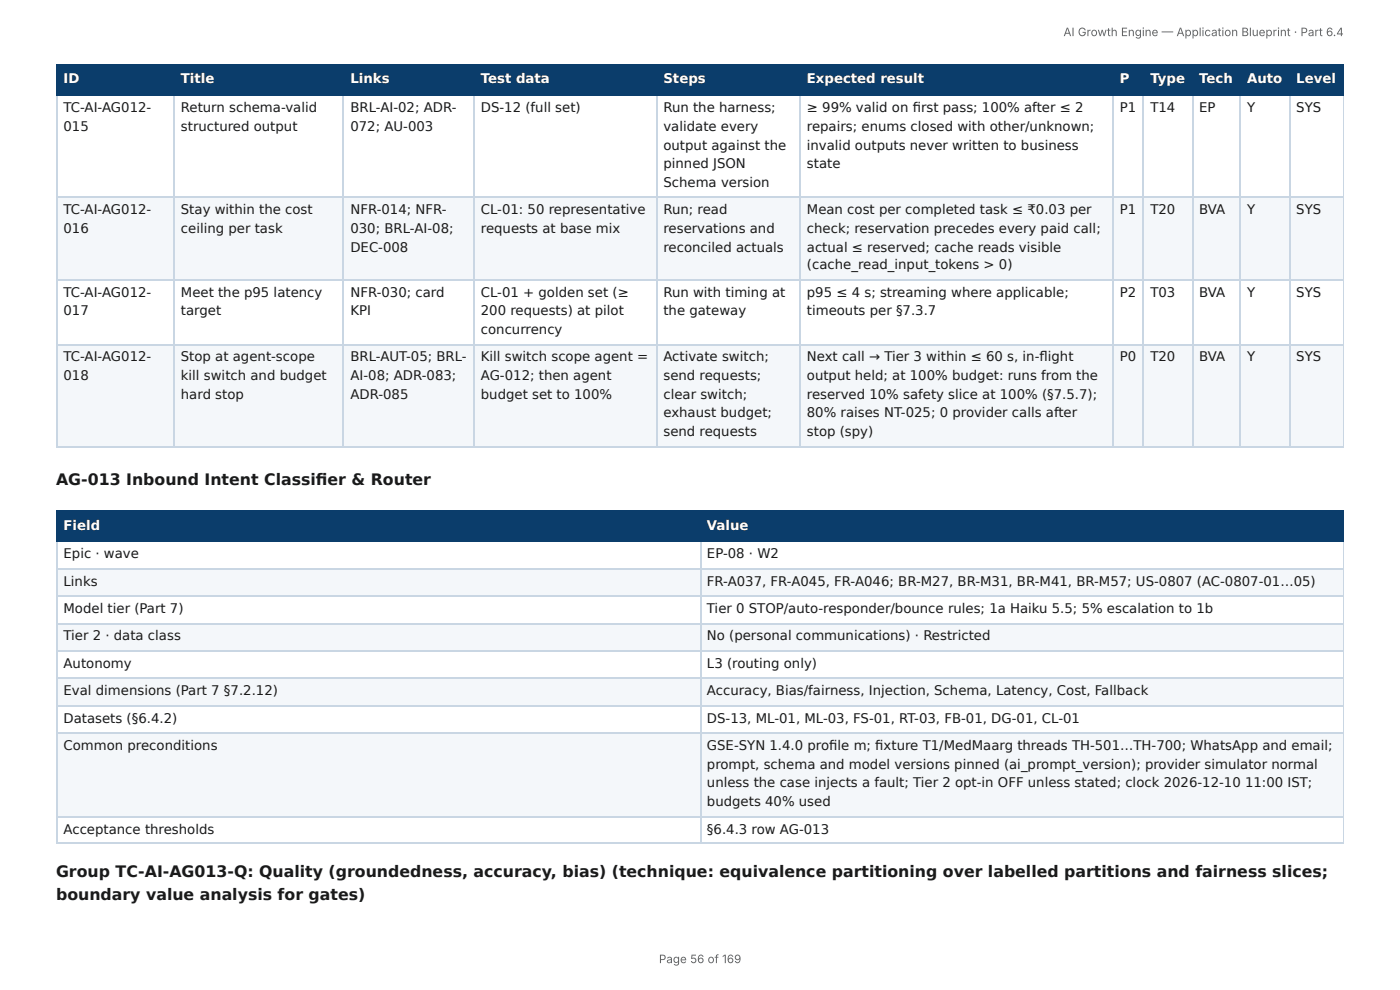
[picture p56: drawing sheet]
<svg xmlns="http://www.w3.org/2000/svg" width="297mm" height="210mm" viewBox="0 0 297 210" stroke-linecap="round" stroke-linejoin="round" font-family="sans-serif">
<defs><g id="words">
<g font-size="3.3" fill="#1a1a1a">
<text x="11.9" y="102.9">AG-013 Inbound Intent Classifi er &amp; Router</text>
<text x="11.9" y="186.3">Group TC-AI-AG013-Q: Quality (groundedness, accuracy, bias) (technique: equivalence partitioning over labelled partitions and fairness slices;</text>
<text x="11.9" y="191">boundary value analysis for gates)</text>
</g>
<g font-size="2.8" fill="#fff">
<text x="13.5" y="17.7">ID</text>
<text x="38.4" y="17.7">Title</text>
<text x="74.4" y="17.7">Links</text>
<text x="102.1" y="17.7">Test data</text>
<text x="140.9" y="17.7">Steps</text>
<text x="171.4" y="17.7">Expected result</text>
<text x="237.9" y="17.7">P</text>
<text x="244.3" y="17.7">Type</text>
<text x="254.7" y="17.7">Tech</text>
<text x="264.9" y="17.7">Auto</text>
<text x="275.3" y="17.7">Level</text>
<text x="13.5" y="112.4">Field</text>
<text x="150.2" y="112.4">Value</text>
</g>
<g font-size="2.8" fill="#1a1a1a">
<text x="13.5" y="23.8">TC-AI-AG012-</text>
<text x="38.4" y="23.8">Return schema-valid</text>
<text x="74.4" y="23.8">BRL-AI-02; ADR-</text>
<text x="102.1" y="23.8">DS-12 (full set)</text>
<text x="140.9" y="23.8">Run the harness;</text>
<text x="171.4" y="23.8">≥ 99% valid on fi rst pass; 100% after ≤ 2</text>
<text x="237.9" y="23.8">P1</text>
<text x="244.3" y="23.8">T14</text>
<text x="254.7" y="23.8">EP</text>
<text x="264.9" y="23.8">Y</text>
<text x="275.3" y="23.8">SYS</text>
<text x="13.5" y="27.8">015</text>
<text x="38.4" y="27.8">structured output</text>
<text x="74.4" y="27.8">072; AU-003</text>
<text x="140.9" y="27.8">validate every</text>
<text x="171.4" y="27.8">repairs; enums closed with other/unknown;</text>
<text x="140.9" y="31.8">output against the</text>
<text x="140.9" y="35.7">pinned JSON</text>
<text x="171.4" y="31.8">invalid outputs never written to business</text>
<text x="171.4" y="35.7">state</text>
<text x="140.9" y="39.7">Schema version</text>
<text x="13.5" y="45.5">TC-AI-AG012-</text>
<text x="38.4" y="45.5">Stay within the cost</text>
<text x="74.4" y="45.5">NFR-014; NFR-</text>
<text x="102.1" y="45.5">CL-01: 50 representative</text>
<text x="140.9" y="45.5">Run; read</text>
<text x="171.4" y="45.5">Mean cost per completed task ≤ ₹0.03 per</text>
<text x="237.9" y="45.5">P1</text>
<text x="244.3" y="45.5">T20</text>
<text x="254.7" y="45.5">BVA</text>
<text x="264.9" y="45.5">Y</text>
<text x="275.3" y="45.5">SYS</text>
<text x="13.5" y="49.5">016</text>
<text x="38.4" y="49.5">ceiling per task</text>
<text x="74.4" y="49.5">030; BRL-AI-08;</text>
<text x="74.4" y="53.4">DEC-008</text>
<text x="102.1" y="49.5">requests at base mix</text>
<text x="140.9" y="49.5">reservations and</text>
<text x="140.9" y="53.4">reconciled actuals</text>
<text x="171.4" y="49.5">check; reservation precedes every paid call;</text>
<text x="171.4" y="53.4">actual ≤ reserved; cache reads visible</text>
<text x="171.4" y="57.2">(cache_read_input_tokens &gt; 0)</text>
<text x="13.5" y="63">TC-AI-AG012-</text>
<text x="38.4" y="63">Meet the p95 latency</text>
<text x="74.4" y="63">NFR-030; card</text>
<text x="102.1" y="63">CL-01 + golden set (≥</text>
<text x="140.9" y="63">Run with timing at</text>
<text x="171.4" y="63">p95 ≤ 4 s; streaming where applicable;</text>
<text x="237.9" y="63">P2</text>
<text x="244.3" y="63">T03</text>
<text x="254.7" y="63">BVA</text>
<text x="264.9" y="63">Y</text>
<text x="275.3" y="63">SYS</text>
<text x="13.5" y="66.9">017</text>
<text x="38.4" y="66.9">target</text>
<text x="74.4" y="66.9">KPI</text>
<text x="102.1" y="66.9">200 requests) at pilot</text>
<text x="102.1" y="70.9">concurrency</text>
<text x="140.9" y="66.9">the gateway</text>
<text x="171.4" y="66.9">timeouts per §7.3.7</text>
<text x="13.5" y="76.7">TC-AI-AG012-</text>
<text x="38.4" y="76.7">Stop at agent-scope</text>
<text x="74.4" y="76.7">BRL-AUT-05; BRL-</text>
<text x="102.1" y="76.7">Kill switch scope agent =</text>
<text x="140.9" y="76.7">Activate switch;</text>
<text x="171.4" y="76.7">Next call → Tier 3 within ≤ 60 s, in-fl ight</text>
<text x="237.9" y="76.7">P0</text>
<text x="244.3" y="76.7">T20</text>
<text x="254.7" y="76.7">BVA</text>
<text x="264.9" y="76.7">Y</text>
<text x="275.3" y="76.7">SYS</text>
<text x="13.5" y="80.7">018</text>
<text x="38.4" y="80.7">kill switch and budget</text>
<text x="74.4" y="80.7">AI-08; ADR-083;</text>
<text x="102.1" y="80.7">AG-012; then agent</text>
<text x="140.9" y="80.7">send requests;</text>
<text x="171.4" y="80.7">output held; at 100% budget: runs from the</text>
<text x="38.4" y="84.7">hard stop</text>
<text x="74.4" y="84.7">ADR-085</text>
<text x="102.1" y="84.7">budget set to 100%</text>
<text x="140.9" y="84.7">clear switch;</text>
<text x="140.9" y="88.6">exhaust budget;</text>
<text x="171.4" y="84.7">reserved 10% safety slice at 100% (§7.5.7);</text>
<text x="171.4" y="88.6">80% raises NT-025; 0 provider calls after</text>
<text x="140.9" y="92.6">send requests</text>
<text x="171.4" y="92.6">stop (spy)</text>
<text x="13.5" y="118.5">Epic · wave</text>
<text x="150.2" y="118.5">EP-08 · W2</text>
<text x="13.5" y="124.4">Links</text>
<text x="150.2" y="124.4">FR-A037, FR-A045, FR-A046; BR-M27, BR-M31, BR-M41, BR-M57; US-0807 (AC-0807-01…05)</text>
<text x="13.5" y="130.2">Model tier (Part 7)</text>
<text x="150.2" y="130.2">Tier 0 STOP/auto-responder/bounce rules; 1a Haiku 5.5; 5% escalation to 1b</text>
<text x="13.5" y="136">Tier 2 · data class</text>
<text x="150.2" y="136">No (personal communications) · Restricted</text>
<text x="13.5" y="141.8">Autonomy</text>
<text x="150.2" y="141.8">L3 (routing only)</text>
<text x="13.5" y="147.6">Eval dimensions (Part 7 §7.2.12)</text>
<text x="150.2" y="147.6">Accuracy, Bias/fairness, Injection, Schema, Latency, Cost, Fallback</text>
<text x="13.5" y="153.5">Datasets (§6.4.2)</text>
<text x="150.2" y="153.5">DS-13, ML-01, ML-03, FS-01, RT-03, FB-01, DG-01, CL-01</text>
<text x="13.5" y="159.3">Common preconditions</text>
<text x="150.2" y="159.3">GSE-SYN 1.4.0 profi le m; fi xture T1/MedMaarg threads TH-501…TH-700; WhatsApp and email;</text>
<text x="150.2" y="163.2">prompt, schema and model versions pinned (ai_prompt_version); provider simulator normal</text>
<text x="150.2" y="167.2">unless the case injects a fault; Tier 2 opt-in OFF unless stated; clock 2026-12-10</text>
<text x="264.4" y="167.2">11:00 IST;</text>
<text x="150.2" y="171.2">budgets 40% used</text>
<text x="13.5" y="177">Acceptance thresholds</text>
<text x="150.2" y="177">§6.4.3 row AG-013</text>
</g>
<g font-size="2.5" fill="#666">
<text x="225.9" y="7.7">AI Growth Engine — Application Blueprint · Part 6.4</text>
<text x="139.9" y="204.5">Page 56 of 169</text>
</g>
</g></defs>
<g fill="#0b3d6b">
<path d="M12.2 14h24.8v6.1h-24.8z"/>
<path d="M37 14h36v6.1h-36z"/>
<path d="M73 14h27.8v6.1h-27.8z"/>
<path d="M100.8 14h38.6v6.1h-38.6z"/>
<path d="M139.4 14h30.5v6.1h-30.5z"/>
<path d="M169.9 14h66.4v6.1h-66.4z"/>
<path d="M236.3 14h6.6v6.1h-6.6z"/>
<path d="M242.9 14h10.3v6.1h-10.3z"/>
<path d="M253.2 14h10.3v6.1h-10.3z"/>
<path d="M263.5 14h10.3v6.1h-10.3z"/>
<path d="M273.8 14h11.6v6.1h-11.6z"/>
</g>
<g fill="#f4f7fa">
<path d="M12.2 41.8h24.8v17.7h-24.8z"/>
<path d="M37 41.8h36v17.7h-36z"/>
<path d="M73 41.8h27.8v17.7h-27.8z"/>
<path d="M100.8 41.8h38.6v17.7h-38.6z"/>
<path d="M139.4 41.8h30.5v17.7h-30.5z"/>
<path d="M169.9 41.8h66.4v17.7h-66.4z"/>
<path d="M236.3 41.8h6.6v17.7h-6.6z"/>
<path d="M242.9 41.8h10.3v17.7h-10.3z"/>
<path d="M253.2 41.8h10.3v17.7h-10.3z"/>
<path d="M263.5 41.8h10.3v17.7h-10.3z"/>
<path d="M273.8 41.8h11.6v17.7h-11.6z"/>
<path d="M12.2 73.3h24.8v21.4h-24.8z"/>
<path d="M37 73.3h36v21.4h-36z"/>
<path d="M73 73.3h27.8v21.4h-27.8z"/>
<path d="M100.8 73.3h38.6v21.4h-38.6z"/>
<path d="M139.4 73.3h30.5v21.4h-30.5z"/>
<path d="M169.9 73.3h66.4v21.4h-66.4z"/>
<path d="M236.3 73.3h6.6v21.4h-6.6z"/>
<path d="M242.9 73.3h10.3v21.4h-10.3z"/>
<path d="M253.2 73.3h10.3v21.4h-10.3z"/>
<path d="M263.5 73.3h10.3v21.4h-10.3z"/>
<path d="M273.8 73.3h11.6v21.4h-11.6z"/>
</g>
<g fill="none" stroke="#0b3d6b" stroke-width=".26">
<path d="M11.9 13.9h273.5M12 13.8v6.6M36.9 13.8v6.6M72.9 13.8v6.6M100.7 13.8v6.6M139.6 13.8v6.6M170 13.8v6.6M236.4 13.8v6.6M242.8 13.8v6.6M253.3 13.8v6.6M263.4 13.8v6.6M274 13.8v6.6"/>
<path d="M11.9 20.2h273.5"/>
</g>
<path d="M285.3 13.8v6.6" fill="none" stroke="#0b3d6b" stroke-width=".21"/>
<g fill="none" stroke="#c9d6e3" stroke-width=".26">
<path d="M12 20.4v74.6M36.9 20.4v74.6M72.9 20.4v74.6M100.7 20.4v74.6M139.6 20.4v74.6M170 20.4v74.6M236.4 20.4v74.6M242.8 20.4v74.6M253.3 20.4v74.6M263.4 20.4v74.6M274 20.4v74.6M11.9 41.9h273.5"/>
<path d="M11.9 59.4h273.5M11.9 73.2h273.5M11.9 94.9h273.5"/>
</g>
<path d="M285.3 20.4v74.6" fill="none" stroke="#c9d6e3" stroke-width=".21"/>
<g fill="#0b3d6b">
<path d="M12.2 108.7h136.5v6.4h-136.5z"/>
<path d="M148.7 108.7h136.7v6.4h-136.7z"/>
</g>
<g fill="#f4f7fa">
<path d="M12.2 120.9h136.5v5.8h-136.5z"/>
<path d="M148.7 120.9h136.7v5.8h-136.7z"/>
<path d="M12.2 132.6h136.5v5.5h-136.5z"/>
<path d="M148.7 132.6h136.7v5.5h-136.7z"/>
<path d="M12.2 143.9h136.5v5.9h-136.5z"/>
<path d="M148.7 143.9h136.7v5.9h-136.7z"/>
<path d="M12.2 155.6h136.5v17.7h-136.5z"/>
<path d="M148.7 155.6h136.7v17.7h-136.7z"/>
</g>
<path d="M11.9 108.6h273.5M11.9 115h273.5M12 108.5v6.6M148.8 108.5v6.6" fill="none" stroke="#0b3d6b" stroke-width=".26"/>
<path d="M285.3 108.5v6.6" fill="none" stroke="#0b3d6b" stroke-width=".21"/>
<path d="M12 115.1v64M148.8 115.1v64M11.9 120.8h273.5M11.9 126.6h273.5M11.9 132.4h273.5M11.9 138.2h273.5M11.9 144.1h273.5M11.9 149.9h273.5M11.9 155.7h273.5M11.9 173.4h273.5M11.9 179h273.5" fill="none" stroke="#c9d6e3" stroke-width=".26"/>
<path d="M285.3 115.1v64" fill="none" stroke="#c9d6e3" stroke-width=".21"/>
<use href="#words"/>
</svg>
